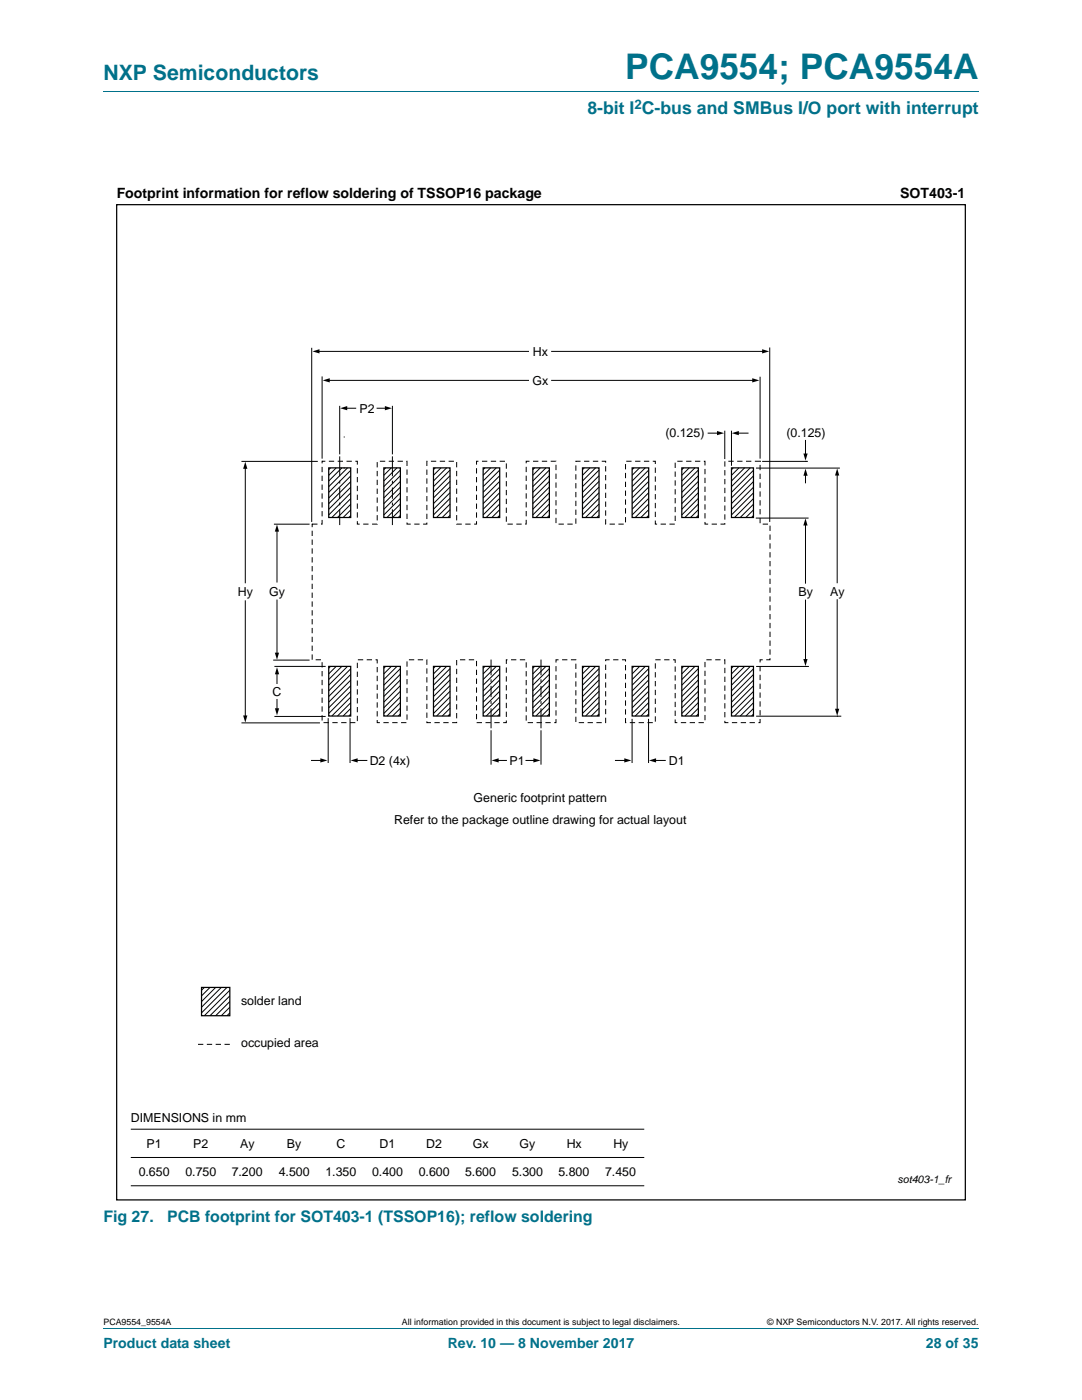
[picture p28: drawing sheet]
<svg xmlns="http://www.w3.org/2000/svg" width="216mm" height="279mm" viewBox="0 0 216 279" stroke-linecap="round" stroke-linejoin="round" font-family="sans-serif">
<defs><g id="words">
<text font-size="7" fill="#00718a" x="124.7" y="15.8">PCA9554; PCA9554A</text>
<text font-size="4.2" fill="#00718a" x="20.6" y="16">NXP Semiconductors</text>
<text font-size="3.5" fill="#00718a" x="117.2" y="22.8">8-bit I C-bus and SMBus I/O port with interrupt</text>
<g font-size="3.2" fill="#00718a">
<text x="20.6" y="243.8">Fig 27.</text>
<text x="33.3" y="243.8">PCB footprint for SOT403-1 (TSSOP16); reflow soldering</text>
</g>
<g font-size="2.8">
<text x="23.3" y="39.6">Footprint information for reflow soldering of TSSOP16 package</text>
<text x="179.6" y="39.6">SOT403-1</text>
</g>
<g font-size="2.8" fill="#00718a">
<text x="20.6" y="269.1">Product data sheet</text>
<text x="89.3" y="269.1">Rev. 10 — 8 November 2017</text>
<text x="184.8" y="269.1">28 of 35</text>
</g>
<text font-size="2.6" fill="#00718a" x="126.6" y="21.7">2</text>
<g font-size="2.5">
<text x="106.3" y="71">Hx</text>
<text x="106.2" y="76.8">Gx</text>
<text x="71.7" y="82.3">P2</text>
<text x="132.8" y="87.2">(0.125)</text>
<text x="156.9" y="87.2">(0.125)</text>
<text x="47.5" y="118.9">Hy</text>
<text x="53.7" y="118.9">Gy</text>
<text x="159.3" y="118.9">By</text>
<text x="165.7" y="118.9">Ay</text>
<text x="54.4" y="138.9">C</text>
<text x="73.8" y="152.6">D2 (4x)</text>
<text x="101.7" y="152.7">P1</text>
<text x="133.5" y="152.6">D1</text>
<text x="94.5" y="160.1">Generic footprint pattern</text>
<text x="78.7" y="164.4">Refer to the package outline drawing for actual layout</text>
<text x="48.1" y="200.5">solder land</text>
<text x="48.1" y="209">occupied area</text>
<text x="26.1" y="223.9">DIMENSIONS in mm</text>
<text x="29.2" y="229">P1</text>
<text x="38.6" y="229">P2</text>
<text x="47.9" y="229">Ay</text>
<text x="57.3" y="229">By</text>
<text x="67.1" y="229">C</text>
<text x="75.8" y="229">D1</text>
<text x="85.1" y="229">D2</text>
<text x="94.4" y="229">Gx</text>
<text x="103.7" y="229">Gy</text>
<text x="113.1" y="229">Hx</text>
<text x="122.4" y="229">Hy</text>
<text x="27.7" y="234.7">0.650</text>
<text x="37" y="234.7">0.750</text>
<text x="46.2" y="234.7">7.200</text>
<text x="55.6" y="234.7">4.500</text>
<text x="64.9" y="234.7">1.350</text>
<text x="74.2" y="234.7">0.400</text>
<text x="83.6" y="234.7">0.600</text>
<text x="92.8" y="234.7">5.600</text>
<text x="102.2" y="234.7">5.300</text>
<text x="111.4" y="234.7">5.800</text>
<text x="120.7" y="234.7">7.450</text>
</g>
<text font-size="2.1" x="179.1" y="236.2">sot403-1_fr</text>
<g font-size="1.8">
<text x="20.6" y="264.5">PCA9554_9554A</text>
<text x="80.2" y="264.5">All information provided in this document is subject to legal disclaimers.</text>
<text x="153.1" y="264.5">© NXP Semiconductors N.V. 2017. All rights reserved.</text>
</g>
</g></defs>
<path d="M20.6 18.2h174.7M20.6 265.1h174.7" fill="none" stroke="#00718a" stroke-width=".2"/>
<g fill="none" stroke="#000" stroke-width=".2">
<path d="M62.2 69.4v34.8M63.4 70.1h42.1M64.3 75.1v16.4M65.4 75.9h40.1M110.1 70.1h42.3M110.1 75.9h40.3M151.7 75.2v16.3M153.6 69.4v34.8M48.2 92.1h15.2M48.9 93.3v23M64.3 92.1h.1M66 93.4l-.4 .3"/>
<path d="M67.1 93.4l-1.5 1.5M67.8 81v9.7M67.8 91.1v4M67.8 95.9v.6M67.8 97.3v2.2M68.2 93.4l-2.6 2.6M68.6 93.4h.1M68.6 87.2h.1M69 81.5h2M69.3 93.4l-3.7 3.7M70 93.9l-4.4 4.4M70 95l-4.4 4.4"/>
<path d="M70 96.1l-4.4 4.4M70 97.3l-4.4 4.3M70 98.4l-4.4 4.4M70 99.5l-3.8 3.8M75.2 81.5h1.9M77 93.4l-.4 .3M78.1 93.4l-1.5 1.5M78.3 81v9.7M78.3 91.1v4M78.3 95.9v.6M78.3 97.3v2.2M79.2 93.4l-2.6 2.6"/>
<path d="M79.9 93.8l-3.3 3.3M79.9 94.9l-3.3 3.3M79.9 96.1l-3.3 3.3M79.9 97.2l-3.3 3.3M79.9 98.3l-3.3 3.3M79.9 99.5l-3.3 3.3M86.9 93.4l-.4 .3M88 93.4l-1.5 1.5M89.1 93.4l-2.6 2.6M89.8 93.8l-3.3 3.3M89.8 94.9l-3.3 3.3M89.8 96.1l-3.3 3.3"/>
<path d="M89.8 97.2l-3.3 3.3M89.8 98.3l-3.3 3.3M89.8 99.5l-3.3 3.3M96.8 93.4l-.4 .3M97.9 93.4l-1.5 1.5M99 93.4l-2.6 2.6M99.7 93.8l-3.3 3.3M99.7 94.9l-3.3 3.3M99.7 96.1l-3.3 3.3M99.7 97.2l-3.3 3.3M99.7 98.3l-3.3 3.3M99.7 99.5l-3.3 3.3"/>
<path d="M106.7 93.4l-.4 .3M107.8 93.4l-1.5 1.5M108.9 93.4l-2.6 2.6M109.6 93.8l-3.3 3.3M109.6 94.9l-3.3 3.3M109.6 96.1l-3.3 3.3M109.6 97.2l-3.3 3.3M109.6 98.3l-3.3 3.3M109.6 99.5l-3.3 3.3M116.6 93.4l-.4 .3M117.7 93.4l-1.5 1.5M118.9 93.4l-2.7 2.6"/>
<path d="M119.5 93.8l-3.3 3.3M119.5 94.9l-3.3 3.3M119.5 96.1l-3.3 3.3M119.5 97.2l-3.3 3.3M119.5 98.3l-3.3 3.3M119.5 99.5l-3.3 3.3M126.5 93.4l-.4 .3M127.6 93.4l-1.5 1.5M128.8 93.4l-2.7 2.6M129.4 93.8l-3.3 3.3M129.4 94.9l-3.3 3.3M129.4 96.1l-3.3 3.3"/>
<path d="M129.4 97.2l-3.3 3.3M129.4 98.3l-3.3 3.3M129.4 99.5l-3.3 3.3M136.4 93.4l-.4 .3M137.5 93.4l-1.5 1.5M138.7 93.4l-2.7 2.6M139.3 93.8l-3.3 3.3M139.3 94.9l-3.3 3.3M139.3 96.1l-3.3 3.3M139.3 97.2l-3.3 3.3M139.3 98.3l-3.3 3.3M139.3 99.5l-3.3 3.3"/>
<path d="M141.3 86.4h2.1M144.6 86v5.6M146 86v7M146.3 93.4l-.3 .3M147.1 86.4h2.2M147.5 93.4l-1.5 1.5M148.6 93.4l-2.6 2.6M149.7 93.4l-3.7 3.7M150.3 93.9l-4.3 4.3M150.3 95l-4.3 4.4M150.3 96.1l-4.3 4.4M150.3 97.2l-4.3 4.4"/>
<path d="M150.3 98.4l-4.3 4.4M150.3 99.5l-3.7 3.8M150.8 93.4h16.8M151.6 92.1h.1M152.1 92.1h9.1M160.7 87.9v2.9M160.7 94.7v1.7M160.7 92.1h.1M167 94.6v21.7M48.9 119.9v23.2M54.7 104.6h7.1M55.3 105.8v10.4"/>
<path d="M55.3 119.8v10.7M62.2 104.6h.1M67.8 100.3v.6M67.8 101.6v3.2M70 100.6l-2.7 2.7M70 101.8l-1.5 1.5M70 102.9l-.4 .4M78.3 100.3v.6M78.3 101.6v3.2M79.9 100.6l-2.7 2.7M79.9 101.7l-1.6 1.6M79.9 102.9l-.4 .4"/>
<path d="M89.8 100.6l-2.7 2.7M89.8 101.7l-1.6 1.6M89.8 102.8l-.4 .5M99.7 100.6l-2.7 2.7M99.7 101.7l-1.5 1.6M99.7 102.8l-.4 .5M109.6 100.6l-2.7 2.7M109.6 101.7l-1.5 1.6M109.6 102.8l-.4 .5M119.5 100.6l-2.7 2.7M119.5 101.7l-1.5 1.6M119.5 102.8l-.4 .5"/>
<path d="M129.4 100.6l-2.6 2.7M129.4 101.7l-1.5 1.6M129.4 102.8l-.4 .5M139.3 100.6l-2.6 2.7M139.3 101.7l-1.5 1.6M139.3 102.8l-.4 .5M150.3 100.6l-2.6 2.7M150.3 101.8l-1.5 1.5M150.3 102.9l-.3 .4M150.8 103.4h10.5M160.7 104.6v11.8M160.7 119.8v12"/>
<path d="M167 119.7v22M54.5 131.7h7.3M54.8 133h10.2M55.3 134.3v2.1M55.3 139.6v2M66 133l-.4 .4M67.1 133l-1.5 1.5M68.2 133l-2.6 2.6M69.3 133l-3.7 3.7M70 133.5l-4.4 4.4M70 134.6l-4.4 4.4M70 135.7l-4.4 4.4"/>
<path d="M70 136.9l-4.4 4.4M70 138l-4.4 4.4M70 139.1l-3.8 3.8M77 133l-.4 .4M78.1 133l-1.5 1.5M79.2 133l-2.6 2.6M79.9 133.4l-3.3 3.3M79.9 134.6l-3.3 3.3M79.9 135.7l-3.3 3.3M79.9 136.8l-3.3 3.3M79.9 138l-3.3 3.3M79.9 139.1l-3.3 3.3"/>
<path d="M86.9 133l-.4 .4M88 133l-1.5 1.5M89.1 133l-2.6 2.6M89.8 133.4l-3.3 3.3M89.8 134.6l-3.3 3.3M89.8 135.7l-3.3 3.3M89.8 136.8l-3.3 3.3M89.8 138l-3.3 3.3M89.8 139.1l-3.3 3.3M96.8 133l-.4 .4M97.9 133l-1.5 1.5M98 131.6v3.2"/>
<path d="M98 135.6v.5M98 136.9v2.2M98 139.9v.6M99 133l-2.6 2.6M99.7 133.4l-3.3 3.3M99.7 134.6l-3.3 3.3M99.7 135.7l-3.3 3.3M99.7 136.8l-3.3 3.3M99.7 138l-3.3 3.3M99.7 139.1l-3.3 3.3M106.7 133l-.4 .4M107.8 133l-1.5 1.5"/>
<path d="M107.9 131.6v3.2M107.9 135.6v.5M107.9 136.9v2.2M107.9 139.9v.6M108.9 133l-2.6 2.6M109.6 133.4l-3.3 3.3M109.6 134.6l-3.3 3.3M109.6 135.7l-3.3 3.3M109.6 136.8l-3.3 3.3M109.6 138l-3.3 3.3M109.6 139.1l-3.3 3.3M116.6 133l-.4 .4"/>
<path d="M117.7 133l-1.5 1.5M118.9 133l-2.7 2.6M119.5 133.4l-3.3 3.3M119.5 134.6l-3.3 3.3M119.5 135.7l-3.3 3.3M119.5 136.8l-3.3 3.3M119.5 138l-3.3 3.3M119.5 139.1l-3.3 3.3M126.5 133l-.4 .4M127.6 133l-1.5 1.5M128.8 133l-2.7 2.6M129.4 133.4l-3.3 3.3"/>
<path d="M129.4 134.6l-3.3 3.3M129.4 135.7l-3.3 3.3M129.4 136.8l-3.3 3.3M129.4 138l-3.3 3.3M129.4 139.1l-3.3 3.3M136.4 133l-.4 .4M137.5 133l-1.5 1.5M138.7 133l-2.7 2.6M139.3 133.4l-3.3 3.3M139.3 134.6l-3.3 3.3M139.3 135.7l-3.3 3.3M139.3 136.8l-3.3 3.3"/>
<path d="M139.3 138l-3.3 3.3M139.3 139.1l-3.3 3.3M146.3 133l-.3 .4M147.5 133l-1.5 1.5M148.6 133l-2.6 2.6M149.7 133l-3.7 3.7M150.3 133.5l-4.3 4.4M150.3 134.6l-4.3 4.4M150.3 135.7l-4.3 4.4M150.3 136.9l-4.3 4.4M150.3 138l-4.3 4.4M150.3 139.1l-3.7 3.8"/>
<path d="M150.9 133h10.5M160.7 133h.1M48.2 144.3h15.6M54.8 143h10.2M62.2 151.8h2M65.5 143.3v9M69.8 143.3v9M70 140.3l-2.7 2.6M70 141.4l-1.5 1.5M70 142.5l-.4 .4M71.1 151.8h2.1M79.9 140.2l-2.7 2.7"/>
<path d="M79.9 141.3l-1.6 1.6M79.9 142.5l-.4 .4M89.8 140.2l-2.7 2.7M89.8 141.3l-1.5 1.6M89.8 142.5l-.4 .4M98 141.4v3.9M98 145.7v6.9M99.2 151.8h1.9M99.7 140.2l-2.7 2.7M99.7 141.3l-1.5 1.6M99.7 142.5l-.4 .4M105 151.8h1.7"/>
<path d="M107.9 141.4v3.9M107.9 145.7v6.9M109.6 140.2l-2.7 2.7M109.6 141.3l-1.5 1.6M109.6 142.5l-.4 .4M119.5 140.2l-2.7 2.7M119.5 141.3l-1.5 1.6M119.5 142.5l-.4 .4M122.8 151.8h2.1M126.1 143.5v8.8M129.4 143.5v8.8M129.4 140.2l-2.6 2.7"/>
<path d="M129.4 141.3l-1.5 1.6M129.4 142.5l-.4 .4M130.6 151.8h2.1M139.3 140.2l-2.6 2.7M139.3 141.3l-1.5 1.6M139.3 142.5l-.4 .4M150.3 140.3l-2.6 2.6M150.3 141.4l-1.5 1.5M150.3 142.5l-.3 .4M150.9 142.9h17M167 142.9h.1M40.8 197.1l-.6 .5"/>
<path d="M41.9 197.1l-1.7 1.7M43 197.1l-2.8 2.8M44.2 197.1l-4 3.9M45.3 197.1l-5.1 5M45.9 197.6l-5.1 5.1M45.9 198.8l-4 3.9M45.9 199.9l-2.9 2.8M45.9 201l-1.7 1.7M45.9 202.1l-.6 .6M26.1 236.6h102.5M26.1 231h102.5M26.1 225.4h102.5"/>
</g>
<g fill="#000">
<path d="M62.3 70.1l1.5-.4v.8zM64.4 75.9l1.4-.4v.8zM150.1 75.5l1.4 .4-1.4 .4zM152.1 69.7l1.4 .4-1.4 .4zM48.9 92.2l.5 1.4h-.9zM67.9 81.5l1.4-.5v.9zM76.8 81l1.4 .5-1.4 .4zM143.1 86l1.4 .4-1.4 .5zM146 86.4l1.4-.4v.9zM160.3 90.5h.9l-.5 1.4zM160.7 93.5l.5 1.4h-.9zM167 93.5l.5 1.4h-.9z"/>
<path d="M55.3 104.7l.4 1.4h-.9zM160.7 103.5l.4 1.4h-.8zM54.8 130.3h.9l-.4 1.4zM55.3 133.2l.4 1.4h-.8zM160.3 131.5h.8l-.4 1.4zM48.5 142.8h.9l-.5 1.4zM54.9 141.4h.8l-.4 1.4zM63.9 151.3l1.4 .5-1.4 .4zM70 151.8l1.4-.5v.9zM98.1 151.8l1.4-.5v.9zM106.4 151.3l1.4 .5-1.4 .4zM124.6 151.3l1.4 .5-1.4 .4z"/>
<path d="M129.5 151.8l1.4-.5v.9zM166.6 141.4h.9l-.5 1.5z"/>
</g>
<g fill="none" stroke="#000" stroke-width=".25">
<path d="M23.3 40.8h169.3v198.7h-169.3zM65.6 93.4h4.4v9.9h-4.4zM76.6 93.4h3.3v9.9h-3.3zM86.5 93.4h3.3v9.9h-3.3zM96.4 93.4h3.3v9.9h-3.3zM106.3 93.4h3.3v9.9h-3.3zM116.2 93.4h3.3v9.9h-3.3zM126.1 93.4h3.3v9.9h-3.3zM136 93.4h3.4v9.9h-3.4zM146 93.4h4.3v9.9h-4.3zM65.6 133h4.4v9.9h-4.4zM76.6 133h3.3v9.9h-3.3z"/>
<path d="M86.5 133h3.3v9.9h-3.3zM96.4 133h3.3v9.9h-3.3zM106.3 133h3.3v9.9h-3.3zM116.2 133h3.3v9.9h-3.3zM126.1 133h3.3v9.9h-3.3zM136 133h3.4v9.9h-3.4zM146 133h4.3v9.9h-4.3zM40.2 197.1h5.7v5.6h-5.7z"/>
</g>
<path d="M64.3 92.1h7v12.5h4v-12.5h5.9v12.5h4v-12.5h5.9v12.5h4v-12.5h5.9v12.5h4v-12.5h5.9v12.5h4v-12.5h6v12.5h3.9v-12.5h6v12.5h3.9v-12.5h6v12.5h3.9v-12.5h7.1v12.5h1.9v27.1h-1.9v12.5h-7.1v-12.5h-3.9v12.5h-6v-12.5h-3.9v12.5h-6v-12.5h-3.9v12.5h-6v-12.5h-4v12.5h-5.9v-12.5h-4v12.5h-5.9v-12.5h-4v12.5h-5.9v-12.5h-4v12.5h-5.9v-12.5h-4v12.5h-7v-12.5h-2v-27.1h2zM45.9 208.4h-6.6" fill="none" stroke="#000" stroke-width=".2" stroke-dasharray="1.1 .7" stroke-linecap="butt"/>
<use href="#words"/>
</svg>
